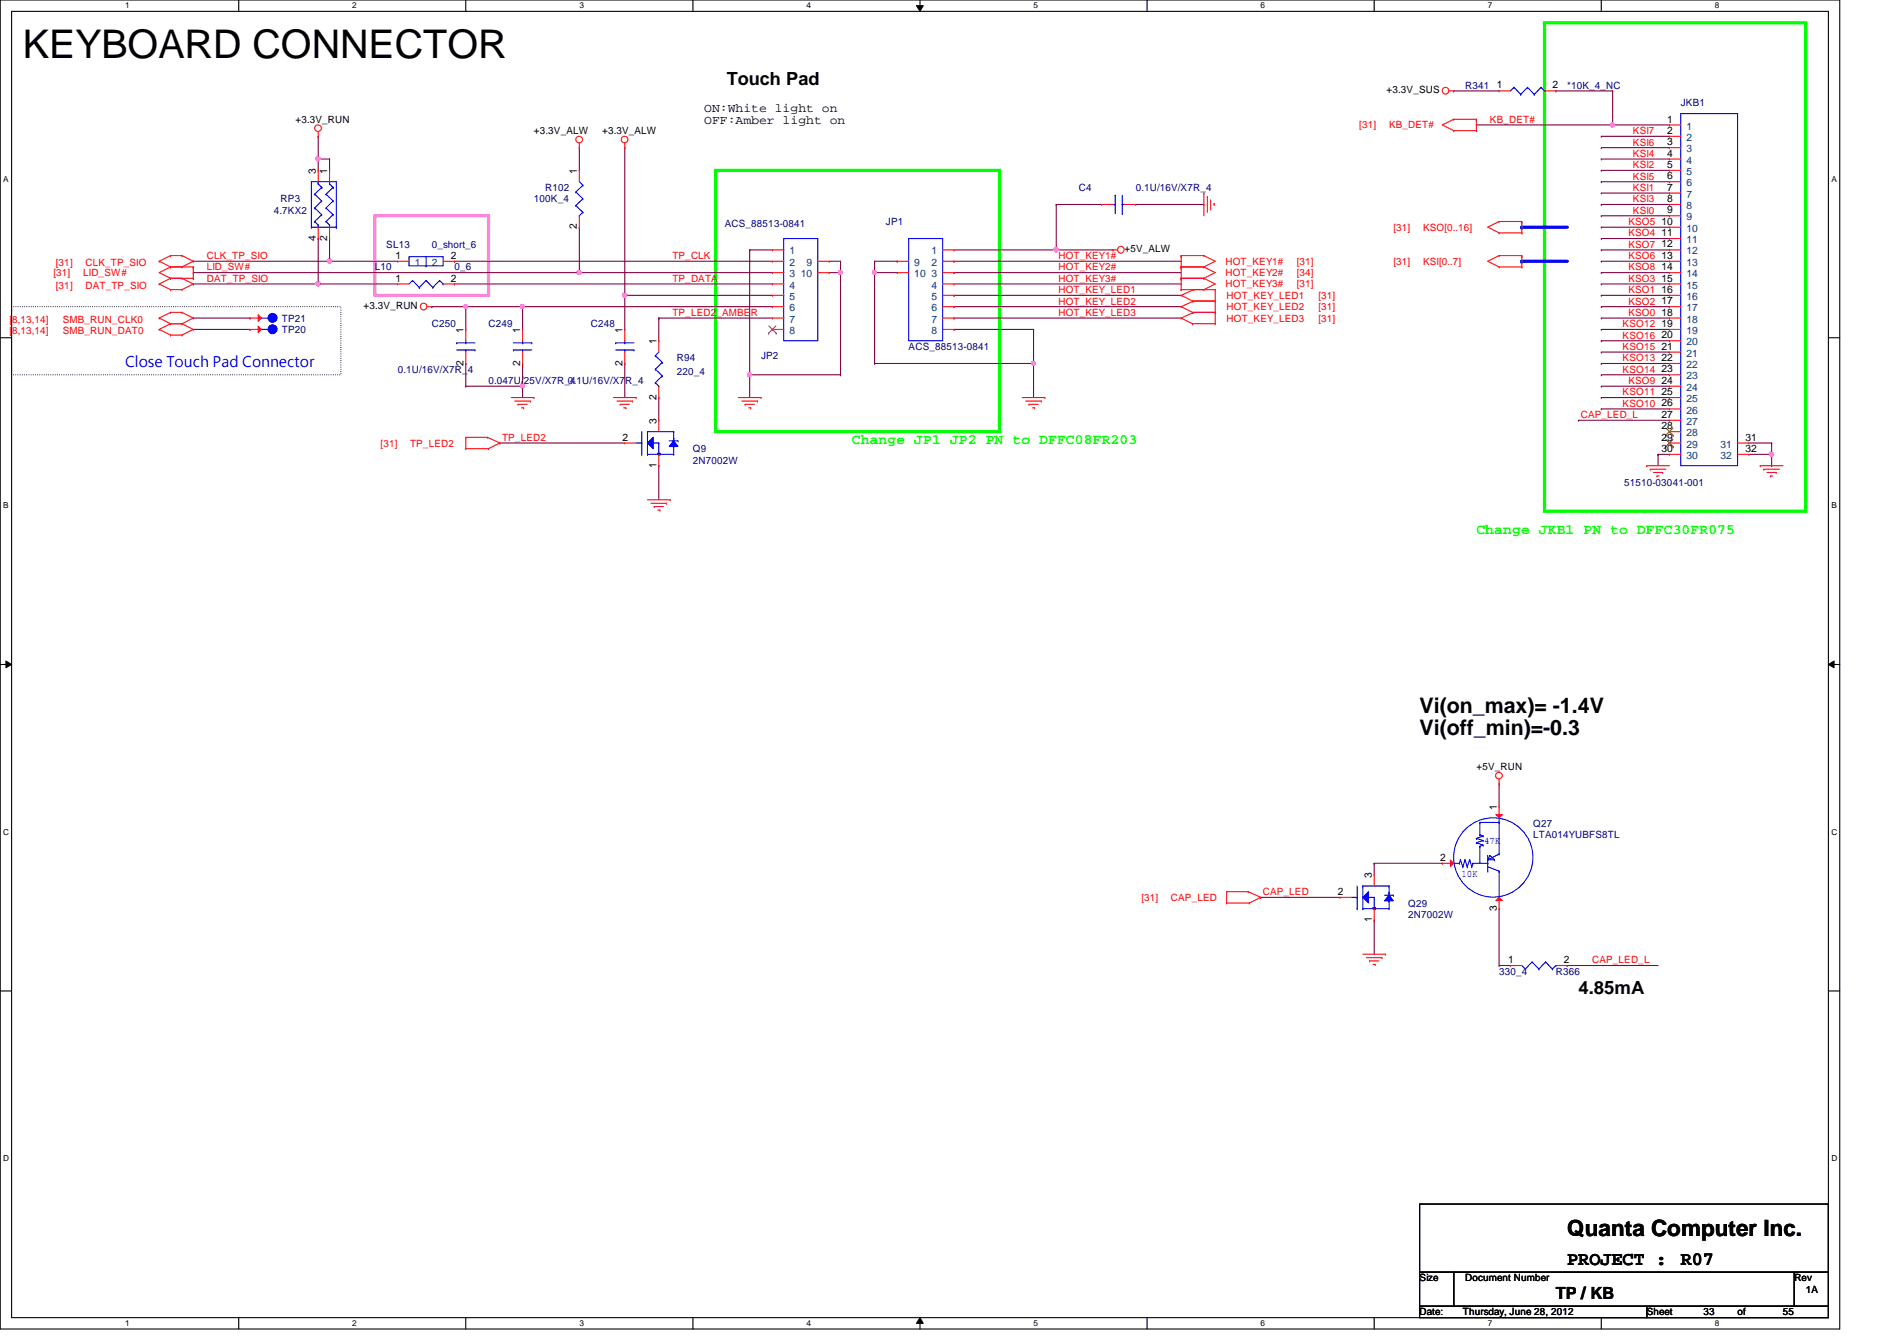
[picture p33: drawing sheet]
<svg xmlns="http://www.w3.org/2000/svg" width="297mm" height="210mm" viewBox="0 0 297 210" stroke-linecap="round" stroke-linejoin="round" font-family="sans-serif">
<defs><g id="words">
<text font-size="6.2" x="3.6" y="9.1">KEYBOARD CONNECTOR</text>
<text font-size="3.5" x="245.4" y="193.5">Quanta Computer Inc.</text>
<g font-size="3.3">
<text x="222.3" y="111.6">Vi(on_max)= -1.4V</text>
<text x="222.3" y="115.1">Vi(off_min)=-0.3</text>
</g>
<g font-size="3">
<text x="245.4" y="198.1">PROJECT :</text>
<text x="263.2" y="198.1">R07</text>
</g>
<g font-size="2.8">
<text x="113.8" y="13.3">Touch Pad</text>
<text x="247.2" y="155.5">4.85mA</text>
</g>
<text font-size="2.6" x="243.6" y="203.3">TP / KB</text>
<text font-size="2.3" fill="#00f" x="19.6" y="57.4">Close Touch Pad Connector</text>
<g font-size="2.3" fill="#0f0">
<text x="133.4" y="69.4">Change JP1 JP2 PN to DFFC08FR203</text>
<text x="231.2" y="83.7">Change JKB1 PN to DFFC30FR075</text>
</g>
<g font-size="1.9">
<text x="110.3" y="17.5">ON:White light on</text>
<text x="110.3" y="19.5">OFF:Amber light on</text>
</g>
<g font-size="1.6">
<text x="217.1" y="14.6">+3.3V_SUS</text>
<text x="234.4" y="13.8">1</text>
<text x="243.1" y="13.8">2</text>
<text x="46.3" y="19.2">+3.3V_RUN</text>
<text x="83.6" y="21">+3.3V_ALW</text>
<text x="94.3" y="21">+3.3V_ALW</text>
<text x="261.1" y="19.2">1</text>
<text x="261.1" y="21">2</text>
<text x="261.1" y="22.7">3</text>
<text x="49.4" y="27.2" transform="rotate(-90 49.4 27.2)">3</text>
<text x="51.2" y="27.2" transform="rotate(-90 51.2 27.2)">1</text>
<text x="90.3" y="27.2" transform="rotate(-90 90.3 27.2)">1</text>
<text x="261.1" y="24.5">4</text>
<text x="261.1" y="26.3">5</text>
<text x="261.1" y="28.1">6</text>
<text x="261.1" y="29.8">7</text>
<text x="90.3" y="35.9" transform="rotate(-90 90.3 35.9)">2</text>
<text x="260.2" y="35.2">10</text>
<text x="261.1" y="31.6">8</text>
<text x="261.1" y="33.4">9</text>
<text x="49.4" y="37.7" transform="rotate(-90 49.4 37.7)">4</text>
<text x="51.2" y="37.7" transform="rotate(-90 51.2 37.7)">2</text>
<text x="61.9" y="40.5">1</text>
<text x="70.6" y="40.5">2</text>
<text x="176.1" y="39.5">+5V_ALW</text>
<text x="260.2" y="37">11</text>
<text x="260.2" y="38.7">12</text>
<text x="260.2" y="40.5">13</text>
<text x="61.9" y="44.1">1</text>
<text x="70.6" y="44.1">2</text>
<text x="260.2" y="42.3">14</text>
<text x="260.2" y="44.1">15</text>
<text x="260.2" y="45.8">16</text>
<text x="260.2" y="47.6">17</text>
<text x="56.9" y="48.4">+3.3V_RUN</text>
<text x="72.6" y="52.1" transform="rotate(-90 72.6 52.1)">1</text>
<text x="81.4" y="52.1" transform="rotate(-90 81.4 52.1)">1</text>
<text x="97.4" y="52.1" transform="rotate(-90 97.4 52.1)">1</text>
<text x="102.8" y="53.9" transform="rotate(-90 102.8 53.9)">1</text>
<text x="260.2" y="49.4">18</text>
<text x="260.2" y="51.2">19</text>
<text x="260.2" y="53">20</text>
<text x="72.6" y="57.2" transform="rotate(-90 72.6 57.2)">2</text>
<text x="81.4" y="57.2" transform="rotate(-90 81.4 57.2)">2</text>
<text x="97.4" y="57.2" transform="rotate(-90 97.4 57.2)">2</text>
<text x="260.2" y="54.7">21</text>
<text x="260.2" y="56.5">22</text>
<text x="260.2" y="58.3">23</text>
<text x="102.8" y="62.6" transform="rotate(-90 102.8 62.6)">2</text>
<text x="260.2" y="60.1">24</text>
<text x="260.2" y="61.8">25</text>
<text x="260.2" y="63.6">26</text>
<text x="260.2" y="65.4">27</text>
<text x="97.5" y="69">2</text>
<text x="102.8" y="66.3" transform="rotate(-90 102.8 66.3)">3</text>
<text x="260.2" y="67.2">28</text>
<text x="260.2" y="69">29</text>
<text x="260.2" y="70.7">30</text>
<text x="273.3" y="69">31</text>
<text x="273.3" y="70.7">32</text>
<text x="102.8" y="73.2" transform="rotate(-90 102.8 73.2)">1</text>
<text x="231.2" y="120.6">+5V_RUN</text>
<text x="234.4" y="126.8" transform="rotate(-90 234.4 126.8)">1</text>
<text x="214.8" y="137.5" transform="rotate(-90 214.8 137.5)">3</text>
<text x="225.5" y="134.7">2</text>
<text x="209.5" y="140.1">2</text>
<text x="234.4" y="142.6" transform="rotate(-90 234.4 142.6)">3</text>
<text x="214.8" y="144.4" transform="rotate(-90 214.8 144.4)">1</text>
<text x="236.2" y="150.7">1</text>
<text x="244.9" y="150.7">2</text>
<text x="222.3" y="200.6">Size</text>
<text x="229.4" y="200.6">Document Number</text>
<text x="281" y="200.6">Rev</text>
<text x="282.7" y="202.4">1A</text>
<text x="222.3" y="205.9">Date:</text>
<text x="229.1" y="205.9">Thursday, June 28, 2012</text>
<text x="257.8" y="205.9">Sheet</text>
<text x="266.7" y="205.9">33</text>
<text x="272.1" y="205.9">of</text>
<text x="279.2" y="205.9">55</text>
</g>
<g font-size="1.6" fill="#000080">
<text x="229.4" y="13.9">R341</text>
<text x="245.4" y="13.9">*10K_4_NC</text>
<text x="263.2" y="16.6">JKB1</text>
<text x="85.4" y="29.9">R102</text>
<text x="168.9" y="29.9">C4</text>
<text x="177.8" y="29.9">0.1U/16V/X7R_4</text>
<text x="42.9" y="33.4">4.7KX2</text>
<text x="43.9" y="31.7">RP3</text>
<text x="83.6" y="31.7">100K_4</text>
<text x="113.5" y="35.6">ACS_88513-0841</text>
<text x="138.7" y="35.2">JP1</text>
<text x="60.5" y="38.8">SL13</text>
<text x="67.6" y="38.8">0_short_6</text>
<text x="58.7" y="42.3">L10</text>
<text x="71.2" y="42.3">0_6</text>
<text x="44.2" y="52.1">TP20</text>
<text x="44.2" y="50.3">TP21</text>
<text x="67.6" y="51.2">C250</text>
<text x="76.5" y="51.2">C249</text>
<text x="92.5" y="51.2">C248</text>
<text x="62.3" y="58.3">0.1U/16V/X7R_4</text>
<text x="106" y="56.6">R94</text>
<text x="106" y="58.7">220_4</text>
<text x="119.2" y="56.2">JP2</text>
<text x="142.3" y="54.8">ACS_88513-0841</text>
<text x="76.5" y="60.1">0.047U/25V/X7R_4</text>
<text x="88.9" y="60.1">0.1U/16V/X7R_4</text>
<text x="108.5" y="70.8">Q9</text>
<text x="108.5" y="72.6">2N7002W</text>
<text x="254.3" y="76.1">51510-03041-001</text>
<text x="240.1" y="129.5">Q27</text>
<text x="240.1" y="131.2">LTA014YUBFS8TL</text>
<text x="220.5" y="141.9">Q29</text>
<text x="220.5" y="143.7">2N7002W</text>
<text x="234.7" y="152.6">330_4</text>
<text x="243.6" y="152.6">R366</text>
</g>
<g font-size="1.6" fill="#f00">
<text x="212.8" y="20.1">[31]</text>
<text x="217.5" y="20.1">KB_DET#</text>
<text x="233.3" y="19.2">KB_DET#</text>
<text x="255.7" y="22.8">KSI6</text>
<text x="255.7" y="21">KSI7</text>
<text x="255.7" y="29.9">KSI1</text>
<text x="255.7" y="28.1">KSI5</text>
<text x="255.7" y="26.3">KSI2</text>
<text x="255.7" y="24.6">KSI4</text>
<text x="255" y="35.2">KSO5</text>
<text x="255.7" y="33.4">KSI0</text>
<text x="255.7" y="31.7">KSI3</text>
<text x="8.8" y="41.6">[31]</text>
<text x="13.4" y="41.6">CLK_TP_SIO</text>
<text x="32.4" y="40.6">CLK_TP_SIO</text>
<text x="105.3" y="40.6">TP_CLK</text>
<text x="165.7" y="40.6">HOT_KEY1#</text>
<text x="191.9" y="41.4">HOT_KEY1#</text>
<text x="203.1" y="41.4">[31]</text>
<text x="218.2" y="36.1">[31]</text>
<text x="218.2" y="41.4">[31]</text>
<text x="222.8" y="36.1">KSO[0..16]</text>
<text x="222.8" y="41.4">KSI[0..7]</text>
<text x="255" y="38.8">KSO7</text>
<text x="255" y="37">KSO4</text>
<text x="255" y="40.6">KSO6</text>
<text x="8.4" y="43.2">[31]</text>
<text x="8.8" y="45.2">[31]</text>
<text x="13" y="43.2">LID_SW#</text>
<text x="13.4" y="45.2">DAT_TP_SIO</text>
<text x="32.4" y="44.1">DAT_TP_SIO</text>
<text x="32.4" y="42.3">LID_SW#</text>
<text x="105.3" y="44.1">TP_DATA</text>
<text x="165.7" y="42.3">HOT_KEY2#</text>
<text x="165.7" y="45.9">HOT_KEY_LED1</text>
<text x="165.7" y="44.1">HOT_KEY3#</text>
<text x="165.7" y="47.7">HOT_KEY_LED2</text>
<text x="191.9" y="43.2">HOT_KEY2#</text>
<text x="191.9" y="45">HOT_KEY3#</text>
<text x="192.1" y="46.8">HOT_KEY_LED1</text>
<text x="203.1" y="43.2">[34]</text>
<text x="203.1" y="45">[31]</text>
<text x="206.5" y="46.8">[31]</text>
<text x="255" y="45.9">KSO1</text>
<text x="255" y="44.1">KSO3</text>
<text x="255" y="42.3">KSO8</text>
<text x="255" y="47.7">KSO2</text>
<text x="1.5" y="50.5">[8,13,14]</text>
<text x="1.5" y="52.3">[8,13,14]</text>
<text x="9.8" y="50.5">SMB_RUN_CLK0</text>
<text x="9.8" y="52.3">SMB_RUN_DAT0</text>
<text x="105.3" y="49.4">TP_LED2_AMBER</text>
<text x="165.7" y="49.4">HOT_KEY_LED3</text>
<text x="192.1" y="50.3">HOT_KEY_LED3</text>
<text x="192.1" y="48.6">HOT_KEY_LED2</text>
<text x="206.5" y="50.3">[31]</text>
<text x="206.5" y="48.6">[31]</text>
<text x="254.1" y="53">KSO16</text>
<text x="254.1" y="51.2">KSO12</text>
<text x="255" y="49.4">KSO0</text>
<text x="254.1" y="58.3">KSO14</text>
<text x="254.1" y="56.6">KSO13</text>
<text x="254.1" y="54.8">KSO15</text>
<text x="247.5" y="65.4">CAP_LED_L</text>
<text x="254.1" y="63.7">KSO10</text>
<text x="254.1" y="61.9">KSO11</text>
<text x="255" y="60.1">KSO9</text>
<text x="59.6" y="69.9">[31]</text>
<text x="64.2" y="69.9">TP_LED2</text>
<text x="78.6" y="69">TP_LED2</text>
<text x="178.7" y="141">[31]</text>
<text x="183.3" y="141">CAP_LED</text>
<text x="197.7" y="140.1">CAP_LED</text>
<text x="249.3" y="150.8">CAP_LED_L</text>
</g>
<g font-size="1.6" fill="#004080">
<text x="264.1" y="20.3">1</text>
<text x="264.1" y="22.1">2</text>
<text x="264.1" y="23.8">3</text>
<text x="264.1" y="25.6">4</text>
<text x="264.1" y="27.4">5</text>
<text x="264.1" y="29.2">6</text>
<text x="264.1" y="30.9">7</text>
<text x="264.1" y="32.7">8</text>
<text x="264.1" y="34.5">9</text>
<text x="64.9" y="41.6">1</text>
<text x="67.6" y="41.6">2</text>
<text x="123.6" y="39.8">1</text>
<text x="123.6" y="41.6">2</text>
<text x="126.3" y="41.6">9</text>
<text x="143.2" y="41.6">9</text>
<text x="145.8" y="39.8">1</text>
<text x="145.8" y="41.6">2</text>
<text x="264.1" y="36.3">10</text>
<text x="264.1" y="38.1">11</text>
<text x="264.1" y="39.8">12</text>
<text x="264.1" y="41.6">13</text>
<text x="123.6" y="43.4">3</text>
<text x="123.6" y="45.2">4</text>
<text x="123.6" y="46.9">5</text>
<text x="125.4" y="43.4">10</text>
<text x="143.2" y="43.4">10</text>
<text x="145.8" y="43.4">3</text>
<text x="145.8" y="45.2">4</text>
<text x="145.8" y="46.9">5</text>
<text x="264.1" y="43.4">14</text>
<text x="264.1" y="45.2">15</text>
<text x="264.1" y="46.9">16</text>
<text x="123.6" y="48.7">6</text>
<text x="123.6" y="50.5">7</text>
<text x="123.6" y="52.3">8</text>
<text x="145.8" y="48.7">6</text>
<text x="145.8" y="50.5">7</text>
<text x="145.8" y="52.3">8</text>
<text x="264.1" y="48.7">17</text>
<text x="264.1" y="50.5">18</text>
<text x="264.1" y="52.3">19</text>
<text x="264.1" y="54.1">20</text>
<text x="264.1" y="55.8">21</text>
<text x="264.1" y="57.6">22</text>
<text x="264.1" y="59.4">23</text>
<text x="264.1" y="61.2">24</text>
<text x="264.1" y="62.9">25</text>
<text x="264.1" y="64.7">26</text>
<text x="264.1" y="66.5">27</text>
<text x="264.1" y="68.3">28</text>
<text x="264.1" y="70.1">29</text>
<text x="264.1" y="71.8">30</text>
<text x="269.4" y="70.1">31</text>
<text x="269.4" y="71.8">32</text>
</g>
<g font-size="1.6" fill="#00f">
<text x="228.9" y="137.2">10K</text>
<text x="232.4" y="132.1">47K</text>
</g>
<g font-size="1.3">
<text x="19.6" y="1.3">1</text>
<text x="55.2" y="1.3">2</text>
<text x="90.7" y="1.3">3</text>
<text x="126.3" y="1.3">4</text>
<text x="161.8" y="1.3">5</text>
<text x="197.4" y="1.3">6</text>
<text x="233" y="1.3">7</text>
<text x="268.5" y="1.3">8</text>
<text x=".5" y="28.4">A</text>
<text x="286.8" y="28.4">A</text>
<text x=".5" y="79.5">B</text>
<text x="286.8" y="79.5">B</text>
<text x=".5" y="130.7">C</text>
<text x="286.8" y="130.7">C</text>
<text x=".5" y="181.8">D</text>
<text x="286.8" y="181.8">D</text>
<text x="19.6" y="207.6">1</text>
<text x="55.2" y="207.6">2</text>
<text x="90.7" y="207.6">3</text>
<text x="126.3" y="207.6">4</text>
<text x="161.8" y="207.6">5</text>
<text x="197.4" y="207.6">6</text>
<text x="233" y="207.6">7</text>
<text x="268.5" y="207.6">8</text>
</g>
</g></defs>
<path d="M0 0h288.1v208h-288.1zM1.8 1.8h284.5v204.4h-284.5z" fill="none" stroke="#000" stroke-width=".17"/>
<g fill="#fff">
<path d="M19.6 .2h.7v1.4h-.7z"/>
<path d="M19.6 206.4h.7v1.4h-.7z"/>
</g>
<path d="M37.4 0v1.8M37.4 206.2v1.8" fill="none" stroke="#000" stroke-width=".17"/>
<g fill="#fff">
<path d="M55.2 .2h.6v1.4h-.6z"/>
<path d="M55.2 206.4h.6v1.4h-.6z"/>
</g>
<path d="M72.9 0v1.8M72.9 206.2v1.8" fill="none" stroke="#000" stroke-width=".17"/>
<g fill="#fff">
<path d="M90.7 .2h.7v1.4h-.7z"/>
<path d="M90.7 206.4h.7v1.4h-.7z"/>
</g>
<path d="M108.5 0v1.8M108.5 206.2v1.8" fill="none" stroke="#000" stroke-width=".17"/>
<g fill="#fff">
<path d="M126.3 .2h.7v1.4h-.7z"/>
<path d="M126.3 206.4h.7v1.4h-.7z"/>
</g>
<path d="M144.1 0v1.8M144.1 206.2v1.8" fill="none" stroke="#000" stroke-width=".17"/>
<path d="M143.5 .9h1.1l-.5 .9zM144.1 206.2l.5 .9h-1.1z" fill="#000"/>
<path d="M143.5 .9h1.1l-.5 .9zM144.1 206.2l.5 .9h-1.1z" fill="none" stroke="#000" stroke-width=".16"/>
<g fill="#fff">
<path d="M161.8 .2h.7v1.4h-.7z"/>
<path d="M161.8 206.4h.7v1.4h-.7z"/>
</g>
<path d="M179.6 0v1.8M179.6 206.2v1.8" fill="none" stroke="#000" stroke-width=".17"/>
<g fill="#fff">
<path d="M197.4 .2h.7v1.4h-.7z"/>
<path d="M197.4 206.4h.7v1.4h-.7z"/>
</g>
<path d="M215.2 0v1.8M215.2 206.2v1.8" fill="none" stroke="#000" stroke-width=".17"/>
<g fill="#fff">
<path d="M233 .2h.6v1.4h-.6z"/>
<path d="M233 206.4h.6v1.4h-.6z"/>
</g>
<path d="M250.7 0v1.8M250.7 206.2v1.8" fill="none" stroke="#000" stroke-width=".17"/>
<g fill="#fff">
<path d="M268.5 .2h.7v1.4h-.7z"/>
<path d="M268.5 206.4h.7v1.4h-.7z"/>
<path d="M.5 27.3h.8v1.4h-.8z"/>
<path d="M286.8 27.3h.8v1.4h-.8z"/>
<path d="M.5 78.4h.8v1.4h-.8z"/>
<path d="M286.8 78.4h.8v1.4h-.8z"/>
</g>
<path d="M0 52.9h1.8M286.3 52.9h1.8" fill="none" stroke="#000" stroke-width=".17"/>
<g fill="#fff">
<path d="M.5 129.5h.9v1.4h-.9z"/>
<path d="M286.8 129.5h.9v1.4h-.9z"/>
</g>
<path d="M0 104h1.8M286.3 104h1.8" fill="none" stroke="#000" stroke-width=".17"/>
<path d="M.9 103.5l.9 .5-.9 .5zM286.3 104l.9-.5v1z" fill="#000"/>
<path d="M.9 103.5l.9 .5-.9 .5zM286.3 104l.9-.5v1z" fill="none" stroke="#000" stroke-width=".16"/>
<g fill="#fff">
<path d="M.5 180.6h.9v1.4h-.9z"/>
<path d="M286.8 180.6h.9v1.4h-.9z"/>
</g>
<path d="M0 155.1h1.8M286.3 155.1h1.8" fill="none" stroke="#000" stroke-width=".17"/>
<path d="M1.8 48h51.6v10.7h-51.6z" fill="none" stroke="#000" stroke-width=".17" stroke-dasharray="0 .3"/>
<path d="M241.8 3.6h40.9v76.4h-40.9zM112.1 26.7h44.4v40.9h-44.4z" fill="none" stroke="#0f0" stroke-width=".51"/>
<path d="M58.7 33.8h17.8v12.4h-17.8z" fill="none" stroke="#ff80ff" stroke-width=".51"/>
<path d="M30.3 44.4h.1M30.3 44.4h19.5" fill="none" stroke="#800040" stroke-width=".17"/>
<circle cx="49.8" cy="44.4" r=".32" fill="#f0f"/>
<circle cx="49.8" cy="44.4" r=".32" fill="none" stroke="#f0f" stroke-width=".17"/>
<path d="M72.9 48h.1M72.9 48h8.9M81.8 48h.1M81.8 48v3.6" fill="none" stroke="#800040" stroke-width=".17"/>
<circle cx="81.8" cy="48" r=".32" fill="#f0f"/>
<circle cx="81.8" cy="48" r=".32" fill="none" stroke="#f0f" stroke-width=".17"/>
<circle cx="72.9" cy="48" r=".32" fill="#f0f"/>
<circle cx="72.9" cy="48" r=".32" fill="none" stroke="#f0f" stroke-width=".17"/>
<g fill="none" stroke="#800040" stroke-width=".17">
<path d="M90.7 35.6h.1M90.7 35.6v7.1M51.6 40.9h.1M51.6 40.9h10.7M71.2 40.9h.1M71.2 40.9h49.7M81.8 48h.1M81.8 48h39.1M90.7 42.7h.1M90.7 42.7h30.2M97.8 46.2h.1M97.8 56.9h.1"/>
<path d="M97.8 46.2v5.4M97.8 56.9v5.3M103.2 49.8h.1M103.2 49.8h17.7M72.9 60.5h.1M72.9 60.5h8.9"/>
</g>
<circle cx="81.8" cy="60.4" r=".32" fill="#f0f"/>
<circle cx="81.8" cy="60.4" r=".32" fill="none" stroke="#f0f" stroke-width=".17"/>
<path d="M49.8 24.9h.1M49.8 24.9v1.8M49.8 24.9h1.8M51.6 24.9h.1M51.6 24.9v1.8M81.8 56.9h.1M81.8 56.9v5.3M81.8 60.5h.1" fill="none" stroke="#800040" stroke-width=".17"/>
<circle cx="49.8" cy="24.9" r=".32" fill="#f0f"/>
<circle cx="49.8" cy="24.9" r=".32" fill="none" stroke="#f0f" stroke-width=".17"/>
<g fill="none" stroke="#800040" stroke-width=".17">
<path d="M49.8 21.3h.1M49.8 21.3v3.6M90.7 23.1h.1M90.7 23.1v3.6M117.4 39.1h.1M117.4 39.1h3.5M30.3 42.7h.1M30.3 42.7h60.4M67.6 48h.1M67.6 48h5.3M71.2 44.4h.1M71.2 44.4h49.7"/>
<path d="M72.9 56.9h.1M72.9 48h.1M72.9 48v3.6M72.9 56.9v3.6M117.4 58.7h.1M117.4 58.7v3.5"/>
</g>
<circle cx="90.7" cy="42.6" r=".32" fill="#f0f"/>
<circle cx="90.7" cy="42.6" r=".32" fill="none" stroke="#f0f" stroke-width=".17"/>
<path d="M49.8 44.4h.1M49.8 44.4h12.5M97.8 46.2h.1M97.8 46.2h23.1" fill="none" stroke="#800040" stroke-width=".17"/>
<circle cx="97.8" cy="46.2" r=".32" fill="#f0f"/>
<circle cx="97.8" cy="46.2" r=".32" fill="none" stroke="#f0f" stroke-width=".17"/>
<path d="M49.8 37.3h.1M49.8 37.3v7.1M97.8 23.1h.1M97.8 23.1v23.1M103.2 62.2h.1M103.2 62.2v3.6M273.9 69.3h3.5M277.4 69.3h.1M277.4 71.1h.1M277.4 69.3v1.8" fill="none" stroke="#800040" stroke-width=".17"/>
<circle cx="277.4" cy="71.1" r=".32" fill="#f0f"/>
<circle cx="277.4" cy="71.1" r=".32" fill="none" stroke="#f0f" stroke-width=".17"/>
<path d="M30.3 40.9h.1M30.3 40.9h21.3M273.9 71.1h3.5M277.4 71.1h.1M277.4 72.9h.1M277.4 71.1v1.8" fill="none" stroke="#800040" stroke-width=".17"/>
<circle cx="51.6" cy="40.9" r=".32" fill="#f0f"/>
<circle cx="51.6" cy="40.9" r=".32" fill="none" stroke="#f0f" stroke-width=".17"/>
<path d="M51.6 37.3h.1M51.6 37.3v3.6" fill="none" stroke="#800040" stroke-width=".17"/>
<path d="M238.3 35.6h7.1" fill="none" stroke="#00f" stroke-width=".51"/>
<circle cx="238.3" cy="35.6" r=".25" fill="#00f"/>
<path d="M238.3 40.9h7.1" fill="none" stroke="#00f" stroke-width=".51"/>
<circle cx="238.3" cy="40.9" r=".25" fill="#00f"/>
<g fill="none" stroke="#800040" stroke-width=".17">
<path d="M252.5 14.2h.1M252.5 19.6h.1M252.5 14.2v5.4M252.5 19.6h8.9M250.7 33.8h.1M250.7 30.2h.1M250.7 23.1h.1M250.7 39.1h.1M250.7 21.3h.1M250.7 28.4h.1M250.7 37.3h.1M250.7 33.8h10.7"/>
<path d="M250.7 30.2h10.7M250.7 23.1h10.7M250.7 39.1h10.7M250.7 21.3h10.7M250.7 28.4h10.7M250.7 37.3h10.7M250.7 53.3h.1M250.7 46.2h.1M250.7 58.7h.1M250.7 51.6h.1M250.7 44.4h.1M250.7 53.3h10.7"/>
<path d="M250.7 46.2h10.7M250.7 58.7h10.7M250.7 51.6h10.7M250.7 44.4h10.7M250.7 60.5h.1M250.7 64h.1M250.7 60.5h10.7M250.7 64h10.7M259.6 71.1h.1M259.6 71.1v1.8M259.6 71.1h1.8"/>
</g>
<circle cx="252.5" cy="19.5" r=".32" fill="#f0f"/>
<circle cx="252.5" cy="19.5" r=".32" fill="none" stroke="#f0f" stroke-width=".17"/>
<g fill="none" stroke="#800040" stroke-width=".17">
<path d="M227.6 14.2h.1M227.6 14.2h7.1M231.2 19.6h.1M231.2 19.6h21.3M243.6 14.2h.1M243.6 14.2h8.9M117.4 39.1h.1M117.4 39.1v19.6M250.7 26.7h.1M250.7 35.6h.1M250.7 32h.1M250.7 24.9h.1"/>
<path d="M250.7 26.7h10.7M250.7 35.6h10.7M250.7 32h10.7M250.7 24.9h10.7M30.3 49.8h8.9M30.3 51.6h8.9M39.2 49.8h.1M39.2 51.6h.1M103.2 49.8h.1M103.2 49.8v3.5M117.4 58.7h.1M117.4 58.7h14.2"/>
<path d="M131.6 42.7h.1M131.6 40.9v1.8M250.7 56.9h.1M250.7 49.8h.1M250.7 42.7h.1M250.7 55.1h.1M250.7 48h.1M250.7 40.9h.1M250.7 56.9h10.7M250.7 49.8h10.7M250.7 42.7h10.7M250.7 55.1h10.7"/>
<path d="M250.7 48h10.7M250.7 40.9h10.7M78.3 69.3h.1M78.3 69.3h19.5M103.2 72.9h.1M103.2 72.9v5.3M247.2 65.8h.1M247.2 65.8h14.2M250.7 62.2h.1M250.7 62.2h10.7M215.2 135.1h.1M215.2 135.1v1.8"/>
<path d="M215.2 135.1h10.6M234.7 122.7h.1M234.7 122.7v3.5M197.4 140.5h.1M197.4 140.5h12.4M215.2 144h.1M215.2 144v5.4M234.7 142.2h.1M234.7 151.1h.1M234.7 142.2v8.9M234.7 151.1h1.8M245.4 151.1h.1"/>
<path d="M245.4 151.1h14.2"/>
</g>
<circle cx="117.4" cy="58.6" r=".32" fill="#f0f"/>
<circle cx="117.4" cy="58.6" r=".32" fill="none" stroke="#f0f" stroke-width=".17"/>
<path d="M129.8 42.7h1.8M131.6 42.7h.1M131.6 58.7h.1M131.6 42.7v16" fill="none" stroke="#800040" stroke-width=".17"/>
<circle cx="131.6" cy="42.6" r=".32" fill="#f0f"/>
<circle cx="131.6" cy="42.6" r=".32" fill="none" stroke="#f0f" stroke-width=".17"/>
<path d="M129.8 40.9h1.8M131.6 40.9h.1M136.9 56.9h.1M136.9 56.9h24.9" fill="none" stroke="#800040" stroke-width=".17"/>
<circle cx="161.8" cy="56.9" r=".32" fill="#f0f"/>
<circle cx="161.8" cy="56.9" r=".32" fill="none" stroke="#f0f" stroke-width=".17"/>
<g fill="none" stroke="#800040" stroke-width=".17">
<path d="M149.4 39.1h24.9M165.4 32h.1M165.4 39.1h.1M165.4 32h7.1M165.4 32v7.1M174.3 39.1h.1M177.8 32h10.7M188.5 32h.1M149.4 40.9h.1M149.4 49.8h.1M149.4 42.7h.1M149.4 46.2h.1"/>
<path d="M149.4 51.6h.1M149.4 48h.1M149.4 40.9h35.6M149.4 49.8h35.6M149.4 42.7h35.6M149.4 46.2h35.6M149.4 51.6h12.4M149.4 44.4h35.6M149.4 48h35.6M161.8 51.6h.1M161.8 56.9h.1M161.8 51.6v10.6"/>
<path d="M185 44.4h.1"/>
</g>
<circle cx="165.4" cy="39.1" r=".32" fill="#f0f"/>
<circle cx="165.4" cy="39.1" r=".32" fill="none" stroke="#f0f" stroke-width=".17"/>
<path d="M136.9 42.7h.1M136.9 42.7v14.2" fill="none" stroke="#800040" stroke-width=".17"/>
<circle cx="136.9" cy="42.6" r=".32" fill="#f0f"/>
<circle cx="136.9" cy="42.6" r=".32" fill="none" stroke="#f0f" stroke-width=".17"/>
<path d="M136.9 42.7h.1M136.9 40.9h.1M136.9 40.9h3.6M136.9 42.7h3.6M136.9 40.9v1.8M140.5 40.9h.1" fill="none" stroke="#800040" stroke-width=".17"/>
<g fill="none" stroke="#f00" stroke-width=".17">
<path d="M226.9 14.2h.7M227.6 14.2h.1M227.6 18.7h.1M227.6 18.7l-1.8 .9 1.8 .8M227.6 18.7h3.6M231.2 18.7h.1M231.2 18.8h.1M231.2 18.7v1.7M49.8 21.3h.1M49.8 20.6v.7M90.7 23.1h.1M90.7 26.7h.1"/>
<path d="M90.7 35.6h.1M90.7 22.4v.7M90.7 26.7v1.7M90.7 33.8v1.8M97.8 23.1h.1M97.8 22.4v.7M147.6 39.1h1.8M149.4 39.1h.1M172.5 32h.1M172.5 32h1.8M174.3 39.1h.1M174.3 39.1h.7"/>
<path d="M176.1 32h1.7M177.8 32h.1M188.5 30.2h.1M188.5 30.2v3.6M189.1 30.8h.1M189.1 30.8v2.4M189.6 32.7h.1M189.6 31.3v1.4M190.1 31.8h.1M190.1 31.8v.4M227.6 20.4h.1M227.6 20.4h3.6"/>
<path d="M231.2 20.4h.1M234.7 34.7h.1M234.7 36.4h.1M234.7 34.7l-1.7 .9 1.7 .8M234.7 34.7h3.6M234.7 36.4h3.6M238.3 34.7h.1M238.3 36.4h.1M238.3 34.8h.1M238.3 34.7v1.7M24.9 40.9h.1M24.9 44.4h.1"/>
<path d="M24.9 49.8h.1M24.9 51.6h.1M24.9 40.9l1.8 .9M24.9 44.4l1.8 .9M24.9 49.8l1.8 .9M24.9 51.6l1.8 .9M26.7 40h.1M26.7 41.8h.1M26.7 43.6h.1M26.7 45.3h.1M26.7 48.9h.1M26.7 50.7h.1"/>
<path d="M26.7 52.5h.1M26.7 40h1.8M26.7 41.8h3.6M26.7 40l-1.8 .9M26.7 41.8l-1.8 .9 1.8 .9M26.7 43.6h3.6M26.7 43.6l-1.8 .8M26.7 45.3h1.8M26.7 48.9l-1.8 .9M26.7 48.9h1.8M26.7 50.7h1.8M26.7 50.7l-1.8 .9"/>
<path d="M26.7 52.5h1.8M28.5 40h.1M28.5 41.8h.1M28.5 43.6h.1M28.5 45.3h.1M28.5 48.9h.1M28.5 50.7h.1M28.5 52.5h.1M28.5 40l1.8 .9M28.5 43.6l1.8 .8M28.5 48.9l1.8 .9M28.5 50.7l1.8 .9"/>
<path d="M30.3 40.9h.1M30.3 41.8h.1M30.3 43.6h.1M30.3 42h.1M30.3 44.4h.1M30.3 49.8h.1M30.3 51.6h.1M30.3 40.9l-1.8 .9M30.3 41.8v1.8M30.3 44.4l-1.8 .9M30.3 49.8l-1.8 .9M30.3 51.6l-1.8 .9"/>
<path d="M66.9 48h.7M67.6 48h.1M103.2 53.3h.1M103.2 53.3v1.8M140.5 40.9h.1M140.5 42.7h.1M140.5 40.9h1.8M140.5 42.7h1.8M147.6 48h1.8M147.6 40.9h1.8M147.6 42.7h1.8M147.6 44.4h1.8"/>
<path d="M147.6 46.2h1.8M147.6 49.8h1.8M147.6 51.6h1.8M149.4 40.9h.1M149.4 42.7h.1M149.4 44.4h.1M149.4 46.2h.1M149.4 48h.1M149.4 49.8h.1M149.4 51.6h.1M185 49.8h.1M185 40h.1"/>
<path d="M185 41.8h.1M185 40.2h.1M185 43.6h.1M185 42h.1M185 45.3h.1M185 43.7h.1M185 46.2h.1M185 48h.1M185 40h3.5M185 41.8h3.5M185 43.6h3.5M185 45.3h5.3"/>
<path d="M185 49.8l1.7 .9M185 40v5.3M185 46.2l1.7 .9M185 48l1.7 .9M186.7 50.7h.1M186.7 47.1h.1M186.7 48.9h.1M186.7 48.9h3.6M186.7 50.7h3.6M186.7 47.1h3.6M186.9 48.9h.1M186.9 45.3h.1"/>
<path d="M186.9 47.1h.1M186.9 48.9l-1.9 .9M186.9 45.3l-1.9 .9M186.9 47.1l-1.9 .9M188.5 40h.1M188.5 41.8h.1M188.5 43.6h.1M188.5 45.3h.1M188.5 40l1.8 .9-1.8 .9M188.5 41.8l1.8 .9-1.8 .9M188.5 43.6l1.8 .8-1.8 .9M190.3 48.9h.1"/>
<path d="M190.3 50.7h.1M190.3 45.3h.1M190.3 47.1h.1M190.3 45.3v5.4M234.7 40h.1M234.7 41.8h.1M234.7 40l-1.7 .9 1.7 .9M234.7 40h3.6M234.7 41.8h3.6M238.3 40h.1M238.3 41.8h.1M238.3 40.2h.1"/>
<path d="M238.3 40v1.8M72.9 68.5h.1M72.9 70.2h.1M72.9 68.5h3.4M72.9 70.2h3.6M72.9 68.5v1.7M76.3 68.5h.1M76.3 68.5l2 .8M76.5 70.2h.1M78.3 69.3h.1M78.3 69.3l-1.8 .9M80 62.2h3.6"/>
<path d="M80.6 62.8h2.5M81.1 63.3h.1M81.1 63.3h1.4M81.7 63.8h.3M82 63.8h.1M83.1 62.8h.1M83.6 62.2h.1M96.1 62.2h3.5M96.6 62.8h2.5M97.1 63.3h.1M97.1 63.3h1.4M97.7 63.8h.3"/>
<path d="M98 63.8h.1M99.1 62.8h.1M99.6 62.2h.1M101.4 78.2h3.5M101.9 78.8h2.5M102.4 79.3h.1M102.4 79.3h1.5M103 79.8h.3M103.2 62.2h.1M103.2 60.5v1.7M103.3 79.8h.1M104.4 78.8h.1"/>
<path d="M104.9 78.2h.1M115.6 62.2h3.6M116.2 62.8h2.4M116.7 63.3h.1M116.7 63.3h1.4M117.2 63.8h.4M117.6 63.8h.1M118.6 62.8h.1M119.2 62.2h.1M160.1 62.2h3.5M160.6 62.8h2.5M161.1 63.3h.1"/>
<path d="M161.1 63.3h1.5M161.7 63.8h.3M162 63.8h.1M163.1 62.8h.1M163.6 62.2h.1M257.8 72.9h.1M257.8 72.9h3.6M258.4 73.4h.1M258.4 73.4h2.5M258.9 74h1.4M259.5 74.5h.1M259.5 74.5h.3"/>
<path d="M260.3 74h.1M275.6 72.9h.1M275.6 72.9h3.6M276.2 73.4h.1M276.2 73.4h2.4M276.7 74h1.4M277.2 74.5h.1M277.2 74.5h.4M278.1 74h.1M192.1 139.6h.1M192.1 139.6h3.3M192.1 139.6v1.8"/>
<path d="M195.4 139.6h.1M195.4 139.6l2 .9M234.7 122.7h.1M234.7 122v.7M192.1 141.4h.1M192.1 141.4h3.5M195.6 141.4h.1M197.4 140.5h.1M197.4 140.5l-1.8 .9M213.4 149.4h3.6M213.9 149.9h2.5M214.5 150.4h.1"/>
<path d="M214.5 150.4h1.4M215 151h.3M215.3 151h.1M216.4 149.9h.1M217 149.4h.1"/>
<circle cx="226.3" cy="14.2" r=".52"/>
<circle cx="49.8" cy="20.1" r=".52"/>
<circle cx="90.7" cy="21.8" r=".52"/>
<circle cx="97.8" cy="21.8" r=".52"/>
<circle cx="175.5" cy="39.1" r=".52"/>
<circle cx="66.3" cy="48" r=".52"/>
<circle cx="234.7" cy="121.4" r=".52"/>
</g>
<path d="M222.3 188.5h64v10.6h-64zM222.3 199.1h5.3v5.4h-5.3zM227.6 199.1h53.4v5.4h-53.4zM281 199.1h5.3v5.4h-5.3zM222.3 204.5h35.5v1.7h-35.5zM257.8 204.5h28.5v1.7h-28.5z" fill="none" stroke="#000" stroke-width=".17"/>
<g fill="none" stroke="#00f" stroke-width=".17">
<path d="M90.2 30.1h.1M90.2 32.2h.1M90.2 30.1l1.1 1M90.2 32.2l1.1 1M90.7 33.8h.1M90.7 28.4l.6 .6M91.3 29h.1M91.3 31.1h.1M91.3 33.2h.1M91.3 29l-1.1 1.1M91.3 31.1l-1.1 1.1M91.3 33.2l-.6 .6"/>
<path d="M142.3 37.3h5.3v16h-5.3zM174.3 32h.3M174.6 32h.1M174.6 30.6h.1M174.6 30.6v2.8M175.7 33.4h.1M175.7 32h.1M175.7 32h.4M175.7 30.6v2.8M102.6 55.7h.1M102.6 57.8h.1M102.6 59.9h.1"/>
<path d="M102.6 55.7l1.1 1M102.6 57.8l1.1 1M102.6 59.9l.6 .6M103.2 55.1l-.6 .6M103.7 56.7h.1M103.7 58.8h.1M103.7 56.7l-1.1 1.1M103.7 58.8l-1.1 1.1M103.2 60.5h.1"/>
</g>
<path d="M101.4 69.3l.9-.8v1.7z" fill="#00f"/>
<path d="M101.4 69.3l.9-.8v1.7z" fill="none" stroke="#00f" stroke-width=".17"/>
<path d="M105.5 69l.7 .9h-1.4z" fill="#00f"/>
<g fill="none" stroke="#00f" stroke-width=".17">
<path d="M71.5 53.7h.1M71.5 54.8h2.9M71.5 53.7h2.9M72.9 53.7h.1M72.9 54.8h.1M72.9 53.3v.4M72.9 54.8v.3M74.4 54.8h.1M99.6 69.3h.9M100.5 69.3h.1M100.5 71.1h.1M100.5 67.6v3.5"/>
<path d="M101.4 67.6h.1M101.4 71.1h.1M101.4 67.6h4.1M101.4 67.6v3.5M101.4 71.1h4.1M102.3 69.3h.1M102.3 69.3h.9M103 71h.1M103 71v.1M103 71h.3M103.2 71.1h.1M103.2 69.3h.1"/>
<path d="M103.2 69.3v1.8M103.3 71h.1M103.3 71.1h.1M103.3 71v.1M104.8 69h1.4M105.5 69l.7 .9h-1.4zM105.5 67.6h.1M105.5 68.6h.1M105.5 71.1h.1M105.5 69.9h.1M105.5 67.6v1.4M105.5 69.9v1.2"/>
<path d="M106.2 69h.1"/>
</g>
<path d="M72.9 51.6h.1M72.9 56.9h.1M72.9 51.6v1.7M72.9 55.1v1.8M97.8 69.3h.1M97.8 69.3h1.8M103.2 65.8h.1M103.2 72.9h.1M103.2 65.8v1.8M103.2 71.1v1.8" fill="none" stroke="#f00" stroke-width=".17"/>
<path d="M213.4 140.5l.9-.9v1.8z" fill="#00f"/>
<path d="M213.4 140.5l.9-.9v1.8z" fill="none" stroke="#00f" stroke-width=".17"/>
<path d="M217.5 140.1l.7 .9h-1.4z" fill="#00f"/>
<g fill="none" stroke="#00f" stroke-width=".17">
<path d="M212.5 138.7v3.5M213.4 138.7h.1M213.4 138.7h4.1M213.4 138.7v3.5M217.5 138.7h.1M217.5 139.7h.1M217.5 138.7v1.4M211.6 140.5h.9M212.5 140.5h.1M212.5 142.2h.1M213.4 142.2h.1M213.4 142.2h4.1"/>
<path d="M214.3 140.5h.1M214.3 140.5h.9M215 142.1h.1M215 142.1v.1M215 142.1h.3M215.2 142.2h.1M215.2 140.5h.1M215.2 140.5v1.7M215.3 142.1h.1M215.3 142.2h.1M215.3 142.1v.1M216.8 140.1h1.4"/>
<path d="M217.5 140.1l.7 .9h-1.4zM217.5 142.2h.1M217.5 141h.1M217.5 141v1.2M218.2 140.1h.1"/>
</g>
<path d="M215.2 136.9h.1M215.2 136.9v1.8M209.8 140.5h.1M209.8 140.5h1.8M215.2 144h.1M215.2 142.2v1.8" fill="none" stroke="#f00" stroke-width=".17"/>
<circle cx="42.7" cy="51.5" r=".7" fill="#00f"/>
<g fill="none" stroke="#00f" stroke-width=".17">
<path d="M40.9 51.6h1.1M42 51.6h.1"/>
<circle cx="42.7" cy="51.5" r=".7"/>
</g>
<path d="M40.4 51.1l.5 .5-.5 .5z" fill="#f00"/>
<path d="M39.2 51.6h.1M39.2 51.6h1.7M40.4 51.1l.5 .5-.5 .5zM62.3 44.4h.1M62.3 44.4h1.7M69.4 44.4h1.8M71.2 44.4h.1" fill="none" stroke="#f00" stroke-width=".17"/>
<path d="M64.6 43.9h.1M64.6 43.9l-.6 .5M64.6 43.9l1.1 1.1M65.7 45h.1M66.7 43.9h.1M66.7 43.9l-1 1.1M66.7 43.9l1.1 1.1M67.8 45h.1M68.8 43.9h.1M68.8 43.9l-1 1.1M68.8 43.9l.6 .5M69.4 44.4h.1" fill="none" stroke="#00f" stroke-width=".17"/>
<circle cx="42.7" cy="49.8" r=".7" fill="#00f"/>
<g fill="none" stroke="#00f" stroke-width=".17">
<path d="M40.9 49.8h1.1M42 49.8h.1"/>
<circle cx="42.7" cy="49.8" r=".7"/>
</g>
<path d="M40.4 49.3l.5 .5-.5 .5z" fill="#f00"/>
<g fill="none" stroke="#f00" stroke-width=".17">
<path d="M49.8 37.3h.1M49.8 26.7h.1M49.8 26.7v1.7M49.8 35.6v1.7M51.6 37.3h.1M51.6 26.7h.1M51.6 26.7v1.7M51.6 35.6v1.7M39.2 49.8h.1M39.2 49.8h1.7M40.4 49.3l.5 .5-.5 .5zM62.3 40.9h.1"/>
<path d="M62.3 40.9h1.7M69.4 40.9h1.8M71.2 40.9h.1M236.5 151.1h.1M236.5 151.1h1.8M243.6 151.1h1.8M245.4 151.1h.1"/>
</g>
<g fill="none" stroke="#00f" stroke-width=".17">
<path d="M48.8 28.4h.1M48.8 35.6h.1M48.8 28.4h3.9v7.2M48.8 28.4v7.2M48.8 35.6h3.9M49.3 30.4h.1M49.3 32.6h.1M49.3 34.7h.1M49.3 30.4l1.1 1.1M49.3 32.6l1.1 1M49.3 34.7l.5 .5M49.8 28.8h.1"/>
<path d="M49.8 35.2h.1M49.8 35.6h.1M49.8 28.4v.4M49.8 35.2v.4M49.8 28.8l.6 .5M50.2 29.2l.2 .1M50.4 29.3h.1M50.4 31.5h.1M50.4 33.6h.1M50.4 29.3l-1.1 1.1M50.4 31.5l-1.1 1.1M50.4 33.6l-1.1 1.1"/>
<path d="M51.1 30.4h.1M51.1 32.6h.1M51.1 34.7h.1M51.1 30.4l1.1 1.1M51.1 32.6l1.1 1M51.1 34.7l.5 .5M51.6 28.8h.1M51.6 35.2h.1M51.6 35.6h.1M51.6 28.4v.4M51.6 35.2v.4M51.6 28.8l.6 .5"/>
<path d="M51.9 29.2l.3 .1M52.2 29.3h.1M52.2 31.5h.1M52.2 33.6h.1M52.2 29.3l-1.1 1.1M52.2 31.5l-1.1 1.1M52.2 33.6l-1.1 1.1M52.7 35.6h.1M64 40.2h5.4v1.4h-5.4zM66.7 41.6h.1M66.7 40.2v1.4M227.6 135.1h.9"/>
<path d="M228.5 135.1h.1M228.7 134.6h.1M228.7 134.6l-.2 .5M228.7 134.6l.4 1.1M229.1 135.7h.1M229.4 134.6h.1M229.4 134.6l-.3 1.1M229.4 134.6l.3 1.1M229.7 135.7h.1M230.1 134.6h.1M230.1 134.6l-.4 1.1M230.1 134.6l.4 1.1"/>
<path d="M230.5 135.7h.1M230.6 135.1h.1M230.6 135.1h2.4M230.6 135.1l-.1 .6M231.2 131.9h.1M231.2 131.2h.1M231.2 131.9l1 .4M231.2 131.2l1 .4M231.7 132.5h.1M231.7 130.7h.1M231.7 128.7h.1M231.7 128.7v2"/>
<path d="M231.7 132.5v2.6M231.7 130.7l.5 .2M231.7 128.7h3M232.2 132.3h.1M232.2 131.6h.1M232.2 130.9h.1M232.2 132.3l-.5 .2M232.2 131.6l-1 .3M232.2 130.9l-1 .3M233 136.4h.1M233 135.1h.1M233 134.6h.1"/>
<path d="M233 133.9v2.5M233 135.7l1.7 .7M233 134.6h1M233.3 133.9h.1M233.3 133.9l.7 .7M233.3 133.9l-.3 .7M234 134.6h.1M234.7 136.4h.1M234.7 133.7h.1M234.7 128h.1M234.7 128.7h.1M234.7 128v5.7"/>
<path d="M234.7 136.4v4.1M234.7 133.7l-1.7 .9M234.7 140.5h.1M238.3 151.1l.5 .6M238.8 151.7h.1M239.9 150.6h.1M239.9 150.6l-1.1 1.1M239.9 150.6l1.1 1.1M241 151.7h.1M242 150.6h.1M242 150.6l-1 1.1M242 150.6l1.1 1.1"/>
<path d="M243.1 151.7h.1M243.6 151.1h.1M243.6 151.1l-.5 .6"/>
<circle cx="233.8" cy="134.2" r="6.2"/>
</g>
<path d="M227.1 134.6l.5 .5-.5 .5z" fill="#f00"/>
<path d="M225.8 135.1h.1M225.8 135.1h1.8M227.1 134.6l.5 .5-.5 .5z" fill="none" stroke="#f00" stroke-width=".17"/>
<path d="M234.2 127.5h1l-.5 .5z" fill="#f00"/>
<path d="M234.2 127.5h1l-.5 .5zM234.7 126.2h.1M234.7 126.2v1.8" fill="none" stroke="#f00" stroke-width=".17"/>
<path d="M234.2 141l.5-.5 .5 .5z" fill="#f00"/>
<g fill="none" stroke="#f00" stroke-width=".17">
<path d="M234.7 14.2h.1M234.7 14.2h1.8M241.8 14.2h1.8M243.6 14.2h.1M261.4 19.6h.1M261.4 19.6h1.8M120.9 39.1h.1M120.9 39.1h1.8M261.4 21.3h.1M261.4 23.1h.1M261.4 24.9h.1M261.4 26.7h.1"/>
<path d="M261.4 28.4h.1M261.4 30.2h.1M261.4 32h.1M261.4 33.8h.1M261.4 35.6h.1M261.4 37.3h.1M261.4 39.1h.1M261.4 21.3h1.8M261.4 23.1h1.8M261.4 24.9h1.8M261.4 26.7h1.8M261.4 28.4h1.8"/>
<path d="M261.4 30.2h1.8M261.4 32h1.8M261.4 33.8h1.8M261.4 35.6h1.8M261.4 37.3h1.8M261.4 39.1h1.8M81.8 51.6h.1M81.8 56.9h.1M81.8 51.6v1.7M81.8 55.1v1.8M97.8 51.6h.1M97.8 56.9h.1"/>
<path d="M97.8 51.6v1.7M97.8 55.1v1.8M120.9 40.9h.1M120.9 42.7h.1M120.9 44.4h.1M120.9 46.2h.1M120.9 48h.1M120.9 49.8h.1M120.9 51.6h.1M120.9 40.9h1.8M120.9 42.7h1.8M120.9 44.4h1.8"/>
<path d="M120.9 46.2h1.8M120.9 48h1.8M120.9 49.8h1.8M120.9 51.6h1.8M128.1 40.9h1.7M128.1 42.7h1.7M129.8 40.9h.1M129.8 42.7h.1M261.4 40.9h.1M261.4 42.7h.1M261.4 44.4h.1M261.4 46.2h.1"/>
<path d="M261.4 48h.1M261.4 49.8h.1M261.4 51.6h.1M261.4 53.3h.1M261.4 55.1h.1M261.4 56.9h.1M261.4 58.7h.1M261.4 40.9h1.8M261.4 42.7h1.8M261.4 44.4h1.8M261.4 46.2h1.8M261.4 48h1.8"/>
<path d="M261.4 49.8h1.8M261.4 51.6h1.8M261.4 53.3h1.8M261.4 55.1h1.8M261.4 56.9h1.8M261.4 58.7h1.8M261.4 60.5h.1M261.4 62.2h.1M261.4 64h.1M261.4 65.8h.1M261.4 67.6h.1M261.4 69.3h.1"/>
<path d="M261.4 71.1h.1M261.4 60.5h1.8M261.4 62.2h1.8M261.4 64h1.8M261.4 65.8h1.8M261.4 67.6h1.8M261.4 69.3h1.8M261.4 71.1h1.8M272.1 69.3h1.8M272.1 71.1h1.8M273.9 69.3h.1M273.9 71.1h.1"/>
<path d="M234.2 141l.5-.5 .5 .5zM234.7 142.2h.1M234.7 140.5v1.7"/>
</g>
<g fill="none" stroke="#00f" stroke-width=".17">
<path d="M237.1 13.7h.1M237.1 13.7l-.6 .5M237.1 13.7l1 1.1M238.1 14.8h.1M239.2 13.7h.1M239.2 13.7l-1.1 1.1M239.2 13.7l1 1.1M240.2 14.8h.1M241.3 13.7h.1M241.3 13.7l-1.1 1.1M241.3 13.7l.5 .5M241.8 14.2h.1"/>
<path d="M263.2 17.8h8.9v55.1h-8.9zM122.7 37.3h5.4v16h-5.4zM80.4 54.8h.1M80.4 54.8h2.9M80.4 53.7h2.9M81.8 53.7h.1M81.8 54.8h.1M81.8 53.3v.4M81.8 54.8v.3M83.3 53.7h.1M96.4 53.7h.1M96.4 54.8h2.9"/>
<path d="M96.4 53.7h2.9M97.8 53.7h.1M97.8 54.8h.1M97.8 53.3v.4M97.8 54.8v.3M99.3 54.8h.1"/>
</g>
<path d="M120.4 52.2h.1M120.4 51l1.1 1.2M121.5 51l-1.1 1.2M121.5 52.2h.1M260.8 68.2h.1M260.8 69.9h.1M260.9 67l1.1 1.2M260.9 68.8l1.1 1.1M262 67l-1.2 1.2M262 68.8l-1.2 1.1M262 68.2h.1M262 69.9h.1" fill="none" stroke="#804000" stroke-width=".16"/>
<circle cx="49.8" cy="44.4" r=".32" fill="#f0f"/>
<circle cx="49.8" cy="44.4" r=".32" fill="none" stroke="#f0f" stroke-width=".17"/>
<circle cx="81.8" cy="48" r=".32" fill="#f0f"/>
<circle cx="81.8" cy="48" r=".32" fill="none" stroke="#f0f" stroke-width=".17"/>
<circle cx="72.9" cy="48" r=".32" fill="#f0f"/>
<circle cx="72.9" cy="48" r=".32" fill="none" stroke="#f0f" stroke-width=".17"/>
<circle cx="81.8" cy="60.4" r=".32" fill="#f0f"/>
<circle cx="81.8" cy="60.4" r=".32" fill="none" stroke="#f0f" stroke-width=".17"/>
<circle cx="49.8" cy="24.9" r=".32" fill="#f0f"/>
<circle cx="49.8" cy="24.9" r=".32" fill="none" stroke="#f0f" stroke-width=".17"/>
<circle cx="90.7" cy="42.6" r=".32" fill="#f0f"/>
<circle cx="90.7" cy="42.6" r=".32" fill="none" stroke="#f0f" stroke-width=".17"/>
<circle cx="97.8" cy="46.2" r=".32" fill="#f0f"/>
<circle cx="97.8" cy="46.2" r=".32" fill="none" stroke="#f0f" stroke-width=".17"/>
<circle cx="277.4" cy="71.1" r=".32" fill="#f0f"/>
<circle cx="277.4" cy="71.1" r=".32" fill="none" stroke="#f0f" stroke-width=".17"/>
<circle cx="51.6" cy="40.9" r=".32" fill="#f0f"/>
<circle cx="51.6" cy="40.9" r=".32" fill="none" stroke="#f0f" stroke-width=".17"/>
<circle cx="252.5" cy="19.5" r=".32" fill="#f0f"/>
<circle cx="252.5" cy="19.5" r=".32" fill="none" stroke="#f0f" stroke-width=".17"/>
<circle cx="117.4" cy="58.6" r=".32" fill="#f0f"/>
<circle cx="117.4" cy="58.6" r=".32" fill="none" stroke="#f0f" stroke-width=".17"/>
<circle cx="131.6" cy="42.6" r=".32" fill="#f0f"/>
<circle cx="131.6" cy="42.6" r=".32" fill="none" stroke="#f0f" stroke-width=".17"/>
<circle cx="161.8" cy="56.9" r=".32" fill="#f0f"/>
<circle cx="161.8" cy="56.9" r=".32" fill="none" stroke="#f0f" stroke-width=".17"/>
<circle cx="165.4" cy="39.1" r=".32" fill="#f0f"/>
<circle cx="165.4" cy="39.1" r=".32" fill="none" stroke="#f0f" stroke-width=".17"/>
<circle cx="136.9" cy="42.6" r=".32" fill="#f0f"/>
<circle cx="136.9" cy="42.6" r=".32" fill="none" stroke="#f0f" stroke-width=".17"/>
<use href="#words"/>
</svg>
